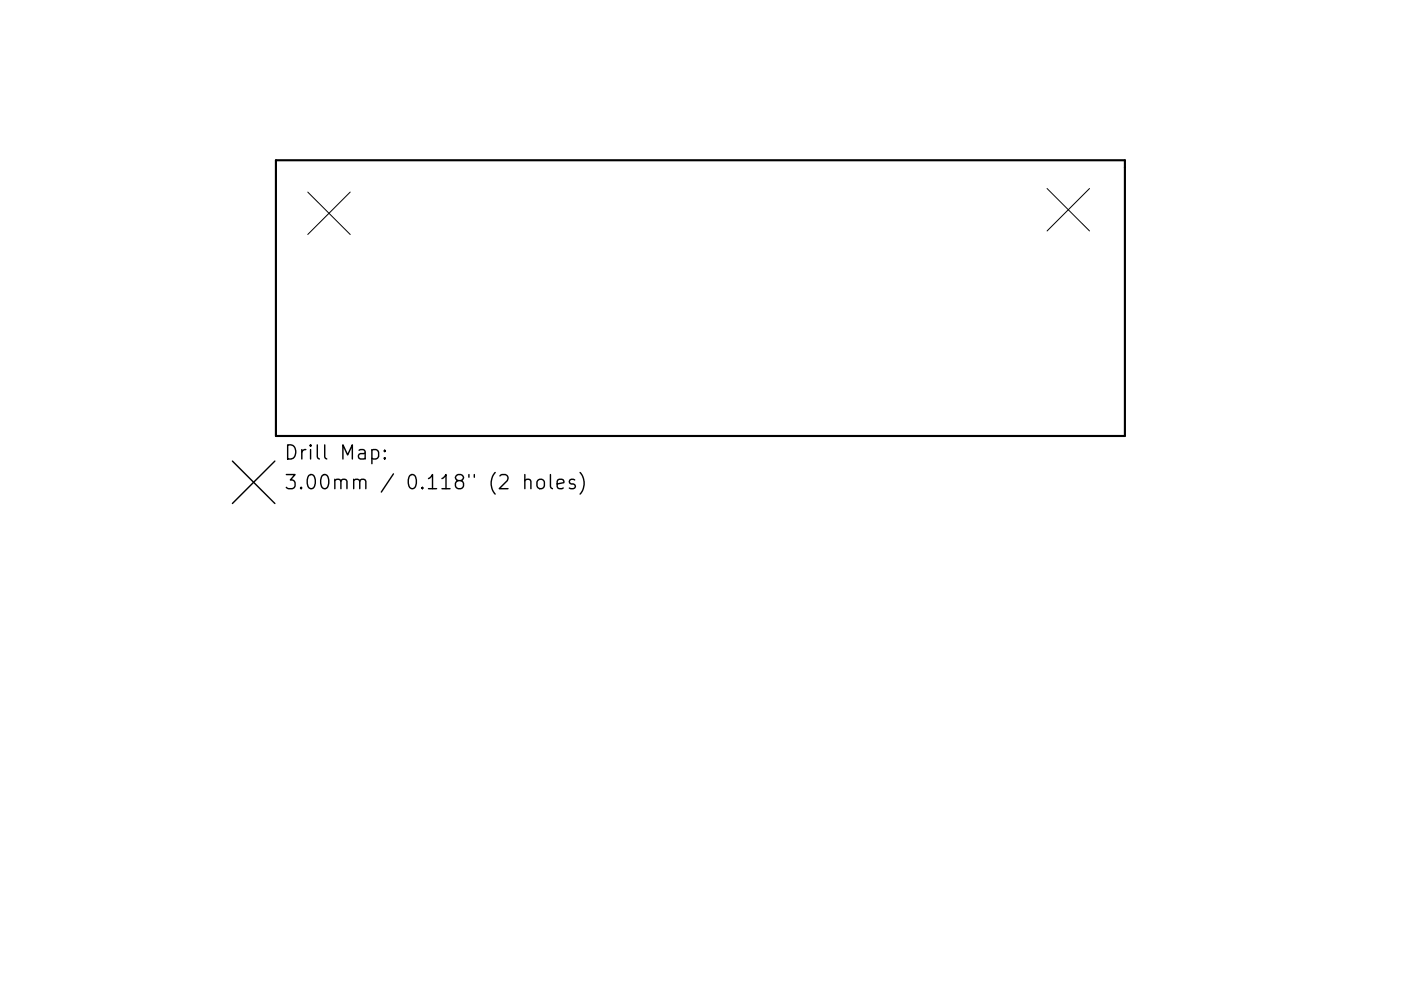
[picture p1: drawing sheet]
<svg xmlns="http://www.w3.org/2000/svg" width="297mm" height="210mm" viewBox="0 0 297 210" stroke-linecap="round" stroke-linejoin="round" font-family="sans-serif">
<defs><g id="words">
<g font-size="4.2">
<text x="60.3" y="97.5">Drill Map:</text>
<text x="60.3" y="103.8">3.00mm / 0.118&quot; (2 holes)</text>
</g>
</g></defs>
<path d="M58.5 34h180v58.5h-180z" fill="none" stroke="#000" stroke-width=".45"/>
<path d="M65.3 40.8l9 9M74.3 40.8l-9 9M222 40l9 9M231 40l-9 9" fill="none" stroke="#000" stroke-width=".21"/>
<path d="M49.3 97.8l9 9M58.3 97.8l-9 9M78.8 95.5l.9-.1 .6 .6v.8l-.3 .4-.3 .2-.9-.2M81.6 97.1l.1 .1-.1 .2-.2-.2 .2-.1v.3M81.6 95.5l.1 .2-.1 .1-.2-.1 .2-.2v.3M111.3 102a.74 .74 0 0 1 1.3 .1v1.6M111.3 100.7v3M114.1 101.8a.81 .81 0 0 1 1.3 .5v.8a.81 .81 0 0 1-.8 .6 .81 .81 0 0 1-.8-.6v-.8zM116.7 100.7v2.6l.4 .4M118.1 102.7l1.5-.3-.2-.6-.8-.1-.5 .4v1.2l.2 .2 .3 .2 .8-.2M121.8 101.8l-.7-.1-.4 .4 .1 .4 1 .3 .2 .3-.2 .4-.2 .2-.9-.2M123 100.3a3.4 3.4 0 0 1 0 4.5" fill="none" stroke="#000" stroke-width=".3"/>
<use href="#words"/>
</svg>
